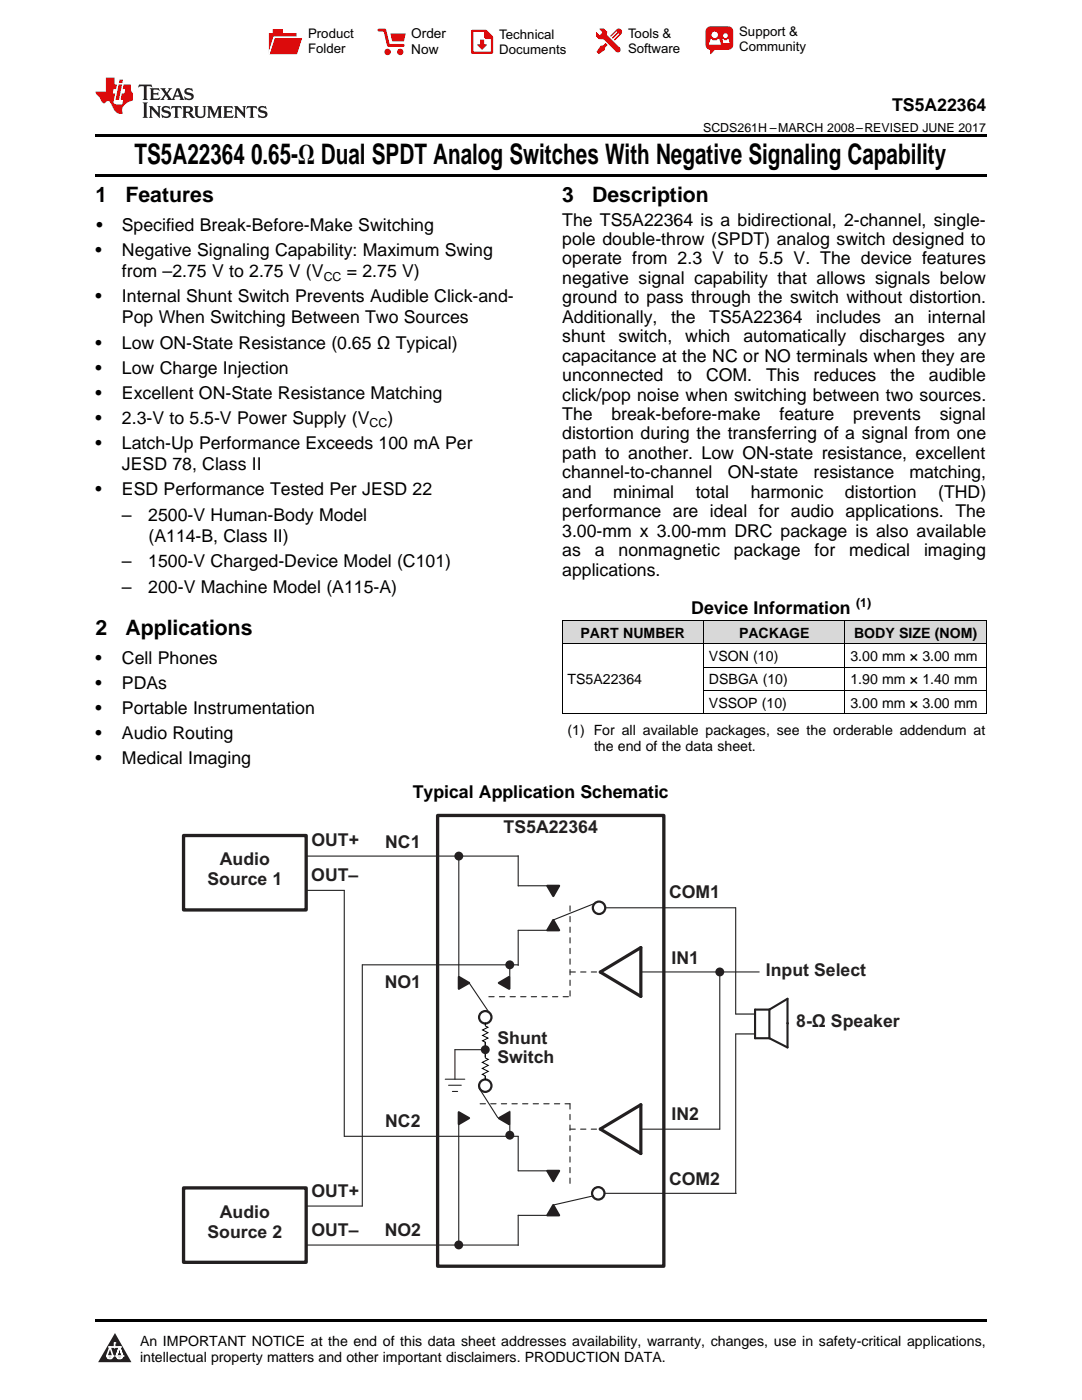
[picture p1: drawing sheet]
<svg xmlns="http://www.w3.org/2000/svg" width="216mm" height="279mm" viewBox="0 0 216 279" stroke-linecap="round" stroke-linejoin="round" font-family="sans-serif">
<defs><g id="words">
<g font-size="5.6">
<text x="26.8" y="32.8">TS5A22364</text>
<text x="50.1" y="32.8">0.65-Ω Dual SPDT Analog Switches With Negative Signaling Capability</text>
</g>
<g font-size="4.2">
<text x="19" y="40.4">1</text>
<text x="25" y="40.4">Features</text>
<text x="112.2" y="40.4">3</text>
<text x="118.2" y="40.4">Description</text>
<text x="19" y="126.8">2</text>
<text x="25" y="126.8">Applications</text>
</g>
<g font-size="3.5">
<text x="178" y="22.2">TS5A22364</text>
<text x="19.2" y="46.1">•</text>
<text x="24.3" y="46.1">Specified Break-Before-Make Switching</text>
<text x="112.2" y="45">The TS5A22364 is a bidirectional, 2-channel, single-</text>
<text x="19" y="51.1">•</text>
<text x="24.3" y="51.1">Negative Signaling Capability: Maximum Swing</text>
<text x="112.2" y="48.9">pole double-throw (SPDT) analog switch designed to</text>
<text x="112.2" y="52.8">operate from 2.3 V to 5.5 V. The device features</text>
<text x="24.3" y="55.3">from –2.75 V to 2.75 V (V</text>
<text x="69.2" y="55.3">= 2.75 V)</text>
<text x="112.2" y="56.7">negative signal capability that allows signals below</text>
<text x="19" y="60.3">•</text>
<text x="24.3" y="60.3">Internal Shunt Switch Prevents Audible Click-and-</text>
<text x="24.3" y="64.6">Pop When Switching Between Two Sources</text>
<text x="112.2" y="60.5">ground to pass through the switch without distortion.</text>
<text x="112.2" y="64.4">Additionally,</text>
<text x="133.9" y="64.4">the</text>
<text x="141.5" y="64.4">TS5A22364</text>
<text x="162.9" y="64.4">includes</text>
<text x="178.5" y="64.4">an</text>
<text x="185.2" y="64.4">internal</text>
<text x="19" y="69.6">•</text>
<text x="24.3" y="69.6">Low ON-State Resistance (0.65 Ω Typical)</text>
<text x="112.2" y="68.3">shunt</text>
<text x="123.4" y="68.3">switch,</text>
<text x="136.7" y="68.3">which</text>
<text x="148.3" y="68.3">automatically</text>
<text x="171.5" y="68.3">discharges</text>
<text x="191.1" y="68.3">any</text>
<text x="19" y="74.6">•</text>
<text x="24.3" y="74.6">Low Charge Injection</text>
<text x="112.2" y="72.2">capacitance at the NC or NO terminals when they are</text>
<text x="112.2" y="76.1">unconnected</text>
<text x="135.2" y="76.1">to</text>
<text x="140.9" y="76.1">COM.</text>
<text x="152.9" y="76.1">This</text>
<text x="162.3" y="76.1">reduces</text>
<text x="177.7" y="76.1">the</text>
<text x="185.4" y="76.1">audible</text>
<text x="19" y="79.6">•</text>
<text x="24.3" y="79.6">Excellent ON-State Resistance Matching</text>
<text x="112.2" y="79.9">click/pop noise when switching between two sources.</text>
<text x="112.2" y="83.8">The</text>
<text x="122" y="83.8">break-before-make</text>
<text x="155.5" y="83.8">feature</text>
<text x="170.2" y="83.8">prevents</text>
<text x="187.5" y="83.8">signal</text>
<text x="19" y="84.6">•</text>
<text x="19" y="89.6">•</text>
<text x="24.3" y="84.6">2.3-V to 5.5-V Power Supply (V</text>
<text x="24.3" y="89.6">Latch-Up Performance Exceeds 100 mA Per</text>
<text x="77.3" y="84.6">)</text>
<text x="112.2" y="87.7">distortion during the transferring of a signal from one</text>
<text x="24.3" y="93.8">JESD 78, Class II</text>
<text x="112.2" y="91.6">path to another. Low ON-state resistance, excellent</text>
<text x="112.2" y="95.5">channel-to-channel</text>
<text x="145.2" y="95.5">ON-state</text>
<text x="162.4" y="95.5">resistance</text>
<text x="181.5" y="95.5">matching,</text>
<text x="19" y="98.8">•</text>
<text x="24.3" y="98.8">ESD Performance Tested Per JESD 22</text>
<text x="112.2" y="99.3">and</text>
<text x="122.4" y="99.3">minimal</text>
<text x="138.8" y="99.3">total</text>
<text x="149.8" y="99.3">harmonic</text>
<text x="168.6" y="99.3">distortion</text>
<text x="187.2" y="99.3">(THD)</text>
<text x="24.3" y="103.9">–</text>
<text x="29.6" y="103.9">2500-V Human-Body Model</text>
<text x="112.2" y="103.2">performance are ideal for audio applications. The</text>
<text x="112.2" y="107.1">3.00-mm x 3.00-mm DRC package is also available</text>
<text x="24.3" y="113.2">–</text>
<text x="29.6" y="113.2">1500-V Charged-Device Model (C101)</text>
<text x="29.6" y="108.2">(A114-B, Class II)</text>
<text x="112.2" y="111">as</text>
<text x="118.7" y="111">a</text>
<text x="123.4" y="111">nonmagnetic</text>
<text x="146.4" y="111">package</text>
<text x="162.5" y="111">for</text>
<text x="169.4" y="111">medical</text>
<text x="184.4" y="111">imaging</text>
<text x="24.3" y="118.3">–</text>
<text x="29.6" y="118.3">200-V Machine Model (A115-A)</text>
<text x="112.2" y="114.9">applications.</text>
<text x="137.9" y="122.6">Device Information</text>
<text x="19" y="132.5">•</text>
<text x="19" y="137.5">•</text>
<text x="24.3" y="132.5">Cell Phones</text>
<text x="24.3" y="137.5">PDAs</text>
<text x="19" y="142.5">•</text>
<text x="24.3" y="142.5">Portable Instrumentation</text>
<text x="19" y="147.5">•</text>
<text x="24.3" y="147.5">Audio Routing</text>
<text x="19" y="152.5">•</text>
<text x="24.3" y="152.5">Medical Imaging</text>
<text x="82.4" y="159.2">Typical Application Schematic</text>
</g>
<g font-size="3.5" fill="#231f20">
<text x="100.5" y="166.3">TS5A22364</text>
<text x="43.9" y="172.7">Audio</text>
<text x="62.1" y="168.9">OUT+</text>
<text x="76.9" y="169.3">NC1</text>
<text x="41.4" y="176.7">Source 1</text>
<text x="62.1" y="175.9">OUT–</text>
<text x="133.5" y="179.2">COM1</text>
<text x="76.8" y="197.2">NO1</text>
<text x="134" y="192.4">IN1</text>
<text x="152.8" y="194.7">Input Select</text>
<text x="99.3" y="208.3">Shunt</text>
<text x="158.9" y="204.9">8-Ω Speaker</text>
<text x="99.3" y="212.2">Switch</text>
<text x="76.9" y="224.9">NC2</text>
<text x="134" y="223.4">IN2</text>
<text x="62.1" y="238.9">OUT+</text>
<text x="133.5" y="236.4">COM2</text>
<text x="43.9" y="243">Audio</text>
<text x="41.4" y="247">Source 2</text>
<text x="62.1" y="246.6">OUT–</text>
<text x="76.8" y="246.7">NO2</text>
</g>
<g font-size="2.8">
<text x="115.8" y="127.2">PART NUMBER</text>
<text x="141.5" y="131.9">VSON (10)</text>
<text x="147.5" y="127.2">PACKAGE</text>
<text x="169.7" y="131.9">3.00 mm × 3.00 mm</text>
<text x="170.4" y="127.2">BODY SIZE (NOM)</text>
<text x="113.2" y="136.6">TS5A22364</text>
<text x="141.5" y="136.6">DSBGA (10)</text>
<text x="169.7" y="136.6">1.90 mm × 1.40 mm</text>
<text x="141.5" y="141.2">VSSOP (10)</text>
<text x="169.7" y="141.2">3.00 mm × 3.00 mm</text>
<text x="113.2" y="146.7">(1) For all available packages, see the orderable addendum at</text>
<text x="118.5" y="149.9">the end of the data sheet.</text>
<text x="27.9" y="268.6">An IMPORTANT NOTICE at the end of this data sheet addresses availability, warranty, changes, use in safety-critical applications,</text>
<text x="27.9" y="271.8">intellectual property matters and other important disclaimers. PRODUCTION DATA.</text>
</g>
<g font-size="2.7">
<text x="82.1" y="7.7">Order</text>
<text x="82.1" y="10.7">Now</text>
</g>
<g font-size="2.6">
<text x="61.5" y="7.6">Product</text>
<text x="61.5" y="10.6">Folder</text>
<text x="99.6" y="7.8">Technical</text>
<text x="99.6" y="10.8">Documents</text>
<text x="125.3" y="7.6">Tools &amp;</text>
<text x="125.3" y="10.6">Software</text>
<text x="147.5" y="7.2">Support &amp;</text>
<text x="147.5" y="10.2">Community</text>
</g>
<g font-size="2.5">
<text x="140.3" y="26.3">SCDS261H –MARCH 2008–REVISED JUNE 2017</text>
<text x="64.6" y="56">CC</text>
<text x="73.7" y="85.3">CC</text>
<text x="170.8" y="121.2">(1)</text>
</g>
</g></defs>
<g fill="#d8d8d8">
<path d="M112.2 123.9h28.2v4.6h-28.2z"/>
<path d="M140.4 123.9h28.2v4.6h-28.2z"/>
<path d="M168.6 123.9h28.2v4.6h-28.2z"/>
</g>
<path d="M22.9 266l3.3 5.9h-6.6z" fill="#231f20"/>
<path d="M21.3 270.6h1.2l-.3 .5h-.3a.53 .53 0 0 1-.6-.5z" fill-rule="evenodd" fill="#fff"/>
<path d="M21.3 270.6h1.2l-.3 .5h-.3a.53 .53 0 0 1-.6-.5z" fill="none" stroke="#231f20" stroke-width=".33"/>
<path d="M21.3 270.6l1.2 .1-.3 .4h-.5z" fill="none" stroke="#fff" stroke-width=".33"/>
<path d="M22.9 268.9h.1" fill="none" stroke="#fff" stroke-width=".33"/>
<path d="M22.9 268v.9z" fill="#fff"/>
<path d="M22.9 268v.9z" fill="none" stroke="#fff" stroke-width=".33"/>
<circle cx="22.9" cy="268" r=".16" fill="#fff"/>
<path d="M21.8 268.8h.1" fill="none" stroke="#fff" stroke-width=".33"/>
<path d="M21.8 268.8h2.2z" fill="#fff"/>
<path d="M21.8 268.8h2.2z" fill="none" stroke="#fff" stroke-width=".33"/>
<circle cx="24" cy="268.8" r=".16" fill="#fff"/>
<path d="M23.2 270.6h.1" fill="none" stroke="#fff" stroke-width=".33"/>
<path d="M23.8 268.8l-.6 1.8z" fill="#fff"/>
<path d="M23.8 268.8l-.6 1.8z" fill="none" stroke="#fff" stroke-width=".33"/>
<path d="M23.8 268.8l.7 1.8z" fill="#fff"/>
<path d="M23.8 268.8l.7 1.8z" fill="none" stroke="#fff" stroke-width=".33"/>
<path d="M24.4 270.6h.1" fill="none" stroke="#fff" stroke-width=".33"/>
<circle cx="21.3" cy="270.6" r=".16" fill="#fff"/>
<path d="M22 268.8l-.7 1.8z" fill="#fff"/>
<path d="M22 268.8l-.7 1.8z" fill="none" stroke="#fff" stroke-width=".33"/>
<path d="M22 268.8l.5 1.8z" fill="#fff"/>
<path d="M22 268.8l.5 1.8z" fill="none" stroke="#fff" stroke-width=".33"/>
<circle cx="22.5" cy="270.6" r=".16" fill="#fff"/>
<path d="M23.3 270.6h1.2a.63 .63 0 0 1-.6 .5 .63 .63 0 0 1-.6-.5z" fill-rule="evenodd" fill="#fff"/>
<path d="M23.3 270.6h1.2a.63 .63 0 0 1-.6 .5 .63 .63 0 0 1-.6-.5z" fill="none" stroke="#231f20" stroke-width=".33"/>
<path d="M23.3 270.6h1.2l-.4 .5h-.5z" fill="none" stroke="#fff" stroke-width=".33"/>
<path d="M23.2 270.6h.1" fill="none" stroke="#fff" stroke-width=".33"/>
<circle cx="24.5" cy="270.6" r=".16" fill="#fff"/>
<path d="M19 263.2h177.8v.5h-177.8z" fill="#000"/>
<path d="M36.6 166.7h24.5v14.9h-24.5zM87.3 162.7h45.2v90h-45.2zM36.6 237.1h24.5v14.8h-24.5z" fill="none" stroke="#231f20" stroke-width=".66"/>
<path d="M153.5 201.5l3.6-2.2v9.7l-3.6-1.8M153.5 201.5h-2.8v5.7h2.8M153.5 201.5v5.7M157.1 204.2h.1" fill="none" stroke="#231f20" stroke-width=".42"/>
<path d="M146.8 202.4h3.9M146.8 206.3h3.9" fill="none" stroke="#231f20" stroke-width=".2"/>
<path d="M119.8 225.3l8.1-4.8v9.7z" fill="none" stroke="#231f20" stroke-width=".63"/>
<path d="M95.8 220.3h17.9M113.7 225.3h6.5" fill="none" stroke="#231f20" stroke-width=".22" stroke-dasharray="1.1 1.1"/>
<path d="M127.9 225.4h15.7" fill="none" stroke="#231f20" stroke-width=".22"/>
<path d="M109.2 233.7h2.4l-1.2 2z" fill="#231f20"/>
<path d="M109.2 233.7h2.4l-1.2 2z" fill="none" stroke="#231f20" stroke-width=".42"/>
<path d="M103.4 233.7h8.2" fill="none" stroke="#231f20" stroke-width=".22"/>
<path d="M110.4 240.5l1.2 2.1h-2.4z" fill="#231f20"/>
<path d="M110.4 240.5l1.2 2.1h-2.4z" fill="none" stroke="#231f20" stroke-width=".42"/>
<path d="M61.1 177.7h7.6M127.9 194h23.6M68.7 226.8h34.7v6.9M118.4 238.7l-8 1.8M120.6 238.2h26.3M61.1 248.5h42.3M61.1 240.7h11.2M111.6 242.6h-8.2v5.9" fill="none" stroke="#231f20" stroke-width=".22"/>
<circle cx="119.4" cy="238.2" r="1.24" fill="none" stroke="#231f20" stroke-width=".44"/>
<path d="M97.5 198.9h16.2M113.7 194h6.5M113.7 220.3v16.6" fill="none" stroke="#231f20" stroke-width=".22" stroke-dasharray="1.1 1.1"/>
<path d="M119.8 194l8.1-4.9v9.8z" fill="none" stroke="#231f20" stroke-width=".63"/>
<path d="M110.4 183.6l1.2 2.1h-2.4z" fill="#231f20"/>
<path d="M110.4 183.6l1.2 2.1h-2.4z" fill="none" stroke="#231f20" stroke-width=".42"/>
<path d="M103.4 185.7h8.2" fill="none" stroke="#231f20" stroke-width=".22"/>
<path d="M109.2 176.8h2.4l-1.2 2z" fill="#231f20"/>
<path d="M109.2 176.8h2.4l-1.2 2z" fill="none" stroke="#231f20" stroke-width=".42"/>
<path d="M103.4 176.8h8.2M72.3 192.6h31.1M120.7 181.2h26.1M90.8 209.5h6" fill="none" stroke="#231f20" stroke-width=".22"/>
<circle cx="119.5" cy="181.2" r="1.24" fill="none" stroke="#231f20" stroke-width=".44"/>
<circle cx="96.8" cy="209.5" r=".89" fill="#231f20"/>
<path d="M61 170.8h42.4M103.4 185.7v7M143.6 194v31.4" fill="none" stroke="#231f20" stroke-width=".22"/>
<path d="M113.7 198.8v-18.6" fill="none" stroke="#231f20" stroke-width=".22" stroke-dasharray="1.1 1.1"/>
<circle cx="143.6" cy="194" r=".89" fill="#231f20"/>
<path d="M72.3 192.6v48.1M146.8 181.2v21.2" fill="none" stroke="#231f20" stroke-width=".22"/>
<path d="M91.5 195l2.1 1.2-2.1 1.1z" fill="#231f20"/>
<path d="M91.5 195l2.1 1.2-2.1 1.1z" fill="none" stroke="#231f20" stroke-width=".42"/>
<path d="M91.5 170.8v26.5" fill="none" stroke="#231f20" stroke-width=".22"/>
<g fill="#231f20">
<path d="M91.5 222l2.1 1.1-2.1 1.2z"/>
<circle cx="91.5" cy="170.8" r=".89"/>
</g>
<path d="M91.5 222l2.1 1.1-2.1 1.2z" fill="none" stroke="#231f20" stroke-width=".42"/>
<path d="M91.5 222v26.5" fill="none" stroke="#231f20" stroke-width=".22"/>
<g fill="#231f20">
<path d="M99.5 196.2l2.1-1.2v2.3z"/>
<circle cx="91.5" cy="248.5" r=".89"/>
</g>
<path d="M99.5 196.2l2.1-1.2v2.3z" fill="none" stroke="#231f20" stroke-width=".42"/>
<path d="M101.7 192.6v4.7" fill="none" stroke="#231f20" stroke-width=".22"/>
<g fill="#231f20">
<path d="M99.5 223.2l2.1-1.2v2.4z"/>
<circle cx="101.7" cy="192.6" r=".89"/>
</g>
<path d="M99.5 223.2l2.1-1.2v2.4z" fill="none" stroke="#231f20" stroke-width=".42"/>
<path d="M101.7 221.8v4.8" fill="none" stroke="#231f20" stroke-width=".22"/>
<circle cx="101.7" cy="226.6" r=".89" fill="#231f20"/>
<path d="M68.7 177.7v49.1M103.4 170.8v6M93.6 196.2l3.9 5.8M118.7 180.3l-8.3 3.3M90.8 209.5v5.9M95.6 217.2l3.7 5.8M146.8 206.3v31.9" fill="none" stroke="#231f20" stroke-width=".22"/>
<path d="M88.8 215.4h3.9M89.5 216.6h2.5M90.3 217.8h1" fill="none" stroke="#231f20" stroke-width=".21"/>
<path d="M95.7 202.2a1.46 1.46 0 0 1 2.4 .1 1.46 1.46 0 0 1-1.2 2.2v10.7a1.46 1.46 0 0 1 1.2 2.2 1.46 1.46 0 0 1-2.5 0 1.46 1.46 0 0 1 1.1-2.2v-10.7a1.46 1.46 0 0 1-1-2.3zM95.8 203a1.01 1.01 0 0 0 2 0 1.01 1.01 0 0 0-2 0zM95.8 216.7a1.01 1.01 0 0 0 2 0 1.01 1.01 0 0 0-2 0z" fill="#231f20"/>
<path d="M96.3 204.7h1.1v3.3h-1.1z" fill-rule="evenodd" fill="#fff"/>
<path d="M96.8 204.7l.6 .3-1.1 .6 1.1 .5-1.1 .5 1.1 .6-1.1 .5 .5 .3v.7M96.8 204.1v.7" fill="none" stroke="#010202" stroke-width=".2"/>
<path d="M96.2 211.1h1.2v3.6h-1.2z" fill-rule="evenodd" fill="#fff"/>
<path d="M96.8 211.1l.6 .3-1.2 .6 1.2 .6-1.2 .6 1.2 .6-1.2 .6 .6 .3v.8M96.8 210.4v.8" fill="none" stroke="#010202" stroke-width=".2"/>
<path d="M112.2 128.5h84.6M112.2 123.8h84.6M112.2 123.9v18.6M140.4 123.9v18.6M140.4 137.8h56.4M140.4 133.1h56.4M168.6 123.9v18.6M196.8 123.9v18.6M112.2 142.4h84.6" fill="none" stroke="#000" stroke-width=".2"/>
<path d="M19 34.8h177.8v.5h-177.8zM19 26.8h177.8v.6h-177.8z" fill="#000"/>
<path d="M27.7 16.9l-.1 .6 .6-.3h.5v.2v2.2l-.2 .4h1l-.2-.4v-2.2v-.2h.5l.6 .3-.2-.6zM29.9 17.6l.2 .4v1.6l-.2 .4h1.9l.1-.6a1.09 1.09 0 0 1-1.3 .1v-.6h.6l.4 .2v-.7l-.2 .2h-.8v-.6l.2-.1a1.01 1.01 0 0 1 1 .3l-.1-.6zM32 17.6l.9 1.2-1 1.2h.9l-.2-.3 .5-.7 .5 .7-.3 .3h1.7l-.2-.3 .1-.4h1l.1 .4-.2 .3h1l-.3-.4-.7-2h-.5l-1 2.2-.8-1.1 .9-1.1h-.9l.2 .2-.4 .7-.4-.7 .2-.2zM35.4 18l.4 1h-.8zM37 17.7a.66 .66 0 0 0-.2 .8 .66 .66 0 0 0 .6 .4l.7 .2 .1 .2a.8 .8 0 0 1-.7 .4 .8 .8 0 0 1-.7-.5l.1 .8 .2-.2a.94 .94 0 0 0 1.1 .1 .94 .94 0 0 0 .4-.9 1.48 1.48 0 0 0-1.3-.6v-.4a1.1 1.1 0 0 1 1.2 .2l-.2-.6-.2 .1-.5-.1zM28.5 20.4l.2 .4v2.3l-.2 .4h1l-.2-.4v-2.3l.2-.4zM29.7 21.2l.2 .4v1.5l-.2 .4h.8l-.3-.4 .1-1.3 1.6 1.8v-2l.2-.4h-.7l.2 .2v1.1l-1.2-1.3zM32.5 21.3a.66 .66 0 0 0-.2 .8 .66 .66 0 0 0 .6 .4l.6 .2 .2 .2a.8 .8 0 0 1-.8 .4 .8 .8 0 0 1-.7-.5l.2 .7 .2-.1a.94 .94 0 0 0 1 .1 .94 .94 0 0 0 .5-1 1.47 1.47 0 0 0-1.3-.6l-.1-.3a1.1 1.1 0 0 1 1.3 .2l-.2-.6-.2 .1-.5-.2zM34.3 21.2l-.2 .6a.64 .64 0 0 1 .8-.3v1.6l-.2 .4h1l-.3-.4 .1-1.6a.66 .66 0 0 1 .8 .3l-.2-.6zM36.3 21.2l.3 .4v1.5l-.3 .4h1l-.2-.2v-.7h.5l.1 .1a.8 .8 0 0 0 1.2 .7l-1-1a.62 .62 0 0 0 .6-.5 .62 .62 0 0 0-.6-.7zM37.1 21.5h.1a.48 .48 0 0 1 .6 0 .48 .48 0 0 1 .1 .6l-.2 .1-.6 .1zM38.7 21.2l.2 .2a2.29 2.29 0 0 0 .4 2 1.05 1.05 0 0 0 1.7-.7v-1.3l.2-.2h-.8l.2 .4v1.1a.61 .61 0 0 1-.6 .6 .61 .61 0 0 1-.6-.6v-1.1l.3-.4zM41.3 21.2l.3 .4v1.5l-.3 .4h.8l-.2-.4v-1.4l.8 1.9 .9-1.9v1.4l-.2 .4h.9l-.2-.4v-1.5l.2-.4h-.8l-.7 1.5-.6-1.5zM44.5 21.2l.2 .4v1.5l-.2 .4h1.9l.2-.6a1.1 1.1 0 0 1-1.4 .2v-.7h.6l.4 .2v-.6l-.2 .1-.8 .1v-.6l.2-.1a1.02 1.02 0 0 1 1.1 .2l-.2-.5zM46.7 21.2l.2 .4v1.5l-.2 .4h.8l-.3-.4 .1-1.3 1.6 1.8v-2l.2-.4h-.7l.2 .2v1.1l-1.2-1.3zM49.3 21.2l-.1 .6a.64 .64 0 0 1 .8-.3v1.6l-.3 .4h1l-.2-.4v-1.6a.66 .66 0 0 1 .8 .3l-.1-.6zM51.7 21.3a.66 .66 0 0 0-.2 .7 .66 .66 0 0 0 .7 .5l.6 .2 .1 .2a.8 .8 0 0 1-.7 .4 .8 .8 0 0 1-.7-.5l.1 .7 .2-.1a.94 .94 0 0 0 1.1 .1 .94 .94 0 0 0 .4-1 1.48 1.48 0 0 0-1.2-.6l-.1-.3a1.1 1.1 0 0 1 1.2 .2l-.2-.6-.1 .1-.6-.2z" fill="#231f20"/>
<path d="M21.1 15.5v2.8h-2v.4l.9 .9a.96 .96 0 0 0 1 1 .59 .59 0 0 1 .5-.4 .59 .59 0 0 1 .5 .3l.4 .8a1.61 1.61 0 0 0 2.1 1.3 1.63 1.63 0 0 1 1.1-2.2l.9-.3v-1.5a1.6 1.6 0 0 1-.4-1.7h-1.4l-.2 .9h.5l-.2 .8h-.5l-.2 1v.3h.5l-.2 .9h-.7a.74 .74 0 0 1-1-.6l.3-1.6h-.5l.2-.8h.5l.1-.9h-.4v-1.4zM23.7 16.9l-.7 3h.8l.6-3zM23.8 15.9l-.1 .7h.7l.2-.7z" fill="#ee1d23"/>
<g fill="#d60000">
<path d="M54.4 5.8h2v.8h2.8v4.2h-5.5v-4.2h.7z" fill-rule="evenodd"/>
<path d="M54.7 7.5h5.6l-1 3.3h-5.6z" fill-rule="evenodd"/>
</g>
<path d="M54.6 7.4h5.8l-.1 .1h-5.5l-1.1 3.3z" fill-rule="evenodd" fill="#fff"/>
<path d="M54.6 7.4h5.8l-.1 .1h-5.5l-1.1 3.3z" fill="none" stroke="#fff" stroke-width=".2"/>
<path d="M75.6 6h1.2l.7 3.1h3" fill="none" stroke="#d60000" stroke-width=".56"/>
<g fill="#d60000">
<path d="M77.9 6.7h3.1l-.4 1.5h-2.3z" fill-rule="evenodd"/>
<circle cx="77.3" cy="10.4" r=".64"/>
<circle cx="79.9" cy="10.4" r=".64"/>
</g>
<path d="M94.2 6.2h2.7l1.3 1.2v3.1h-4z" fill="none" stroke="#d60000" stroke-width=".44"/>
<g fill="#d60000">
<path d="M95.8 7.9h.8v1h.6l-1 1.1-1-1v-.1h.6z" fill-rule="evenodd"/>
<path d="M96.6 6.2h.3l1.3 1.2v.4h-1.3l-.3-.4z" fill-rule="evenodd"/>
<path d="M119.6 5.7h.9l.6 .6 .1 .7 2.5 2.5-.8 .8-2.3-2.3-1.1-.2-.6-.6v-.8l.7 .6 .5-.4v-.2l-.4-.5z" fill-rule="evenodd"/>
<path d="M119.9 9.1h.4l.5-.5 .4 .4-.5 .5v.4l-1.2 .9-.5-.5z" fill-rule="evenodd"/>
<path d="M123 5.9a.67 .67 0 0 1 .9 0 .67 .67 0 0 1 0 .9z" fill-rule="evenodd"/>
<path d="M123 5.9l.9 .9-1.2 1.2h-.2l.1-.2 .9-.9 .1-.2h-.3l-.9 1h-.2v-.2l.9-1 .1-.2h-.3l-.9 1h-.2v-.2z" fill-rule="evenodd"/>
<circle cx="123.3" cy="9.9" r=".54"/>
</g>
<path d="M121.1 6.3l-.1 .7" fill="none" stroke="#d60000" stroke-width=".2"/>
<g fill="#d60000">
<path d="M141.1 5.5l.6-.2h3.6a.95 .95 0 0 1 1 .9v2.8a.95 .95 0 0 1-1 .9h-3.6a.95 .95 0 0 1-.9-.9v-2.8z" fill-rule="evenodd"/>
<path d="M141.7 9.9h.9l-.7 .9h-.2z" fill-rule="evenodd"/>
</g>
<g fill="#fff">
<path d="M144.3 8.6h1.3z"/>
<path d="M141.8 7.8h.3l.1 .2h.8l.2-.2h.3l.4 1.1h-2.5z" fill-rule="evenodd"/>
<path d="M144.2 7.8h.2l.2 .2h.4l.2-.2h.2l.2 .8h-1.3z" fill-rule="evenodd"/>
<circle cx="142.6" cy="6.9" r=".65"/>
<circle cx="144.8" cy="7.1" r=".48"/>
</g>
<use href="#words"/>
</svg>
